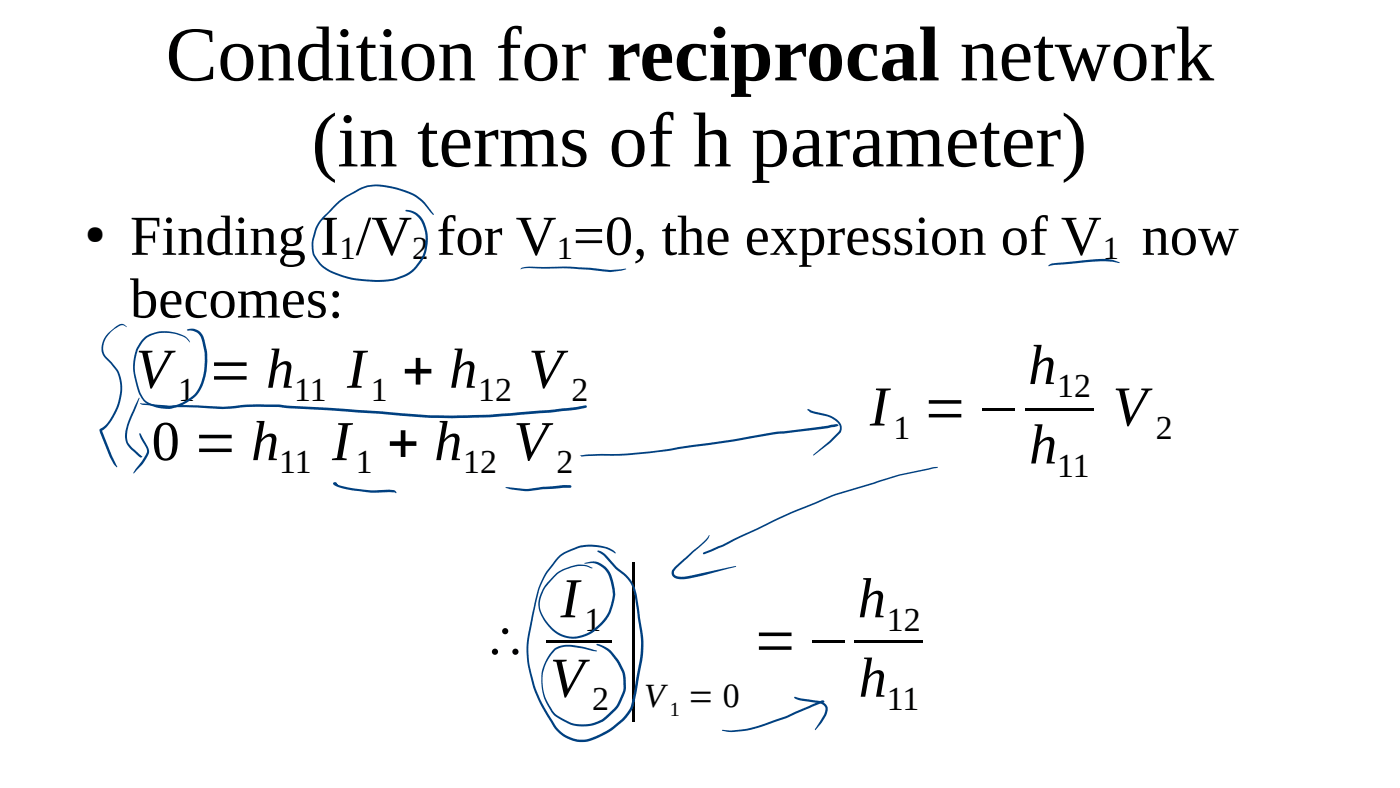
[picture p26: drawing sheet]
<svg xmlns="http://www.w3.org/2000/svg" width="280mm" height="158mm" viewBox="0 0 280 158" stroke-linecap="round" stroke-linejoin="round" font-family="sans-serif">
<defs><g id="words">
<text font-size="31.7" x="124.5" y="137.5">|</text>
<g font-size="15.5">
<text x="33.2" y="16.1">Condition for reciprocal network</text>
<text x="62.3" y="33.3">(in terms of h parameter)</text>
</g>
<g font-size="11.3">
<text x="26" y="50.9">Finding I /V for V =0, the expression of V</text>
<text x="228.3" y="50.9">now</text>
<text x="26" y="63.5">becomes:</text>
<text x="27.2" y="77.5">V = h</text>
<text x="69.4" y="77.5">I + h</text>
<text x="105.7" y="77.5">V</text>
<text x="205.6" y="76.8">h</text>
<text x="174" y="85.1">I =−</text>
<text x="222.5" y="85.1">V</text>
<text x="30.3" y="92">0 = h</text>
<text x="66.4" y="92">I + h</text>
<text x="102.7" y="92">V</text>
<text x="205.8" y="92.6">h</text>
<text x="112.1" y="123.4">I</text>
<text x="171.5" y="123.4">h</text>
<text x="97.1" y="131.5">∴</text>
<text x="150.6" y="131.5">=−</text>
<text x="110" y="139.3">V</text>
<text x="171.7" y="139.3">h</text>
</g>
<g font-size="6.8">
<text x="35.6" y="80.2">1</text>
<text x="58.8" y="80.2">11</text>
<text x="74.2" y="80.2">1</text>
<text x="95.7" y="80.2">12</text>
<text x="114.3" y="80.2">2</text>
<text x="211.5" y="79.4">12</text>
<text x="178.7" y="87.7">1</text>
<text x="231.2" y="87.7">2</text>
<text x="55.9" y="94.6">11</text>
<text x="71.2" y="94.6">1</text>
<text x="92.7" y="94.6">12</text>
<text x="111.3" y="94.6">2</text>
<text x="211.5" y="95.3">11</text>
<text x="116.9" y="126">1</text>
<text x="177.4" y="126">12</text>
<text x="118.5" y="141.9">2</text>
<text x="128.9" y="141.4">V = 0</text>
<text x="177.4" y="141.9">11</text>
</g>
<g font-size="6.5">
<text x="67.9" y="51.8">1</text>
<text x="82.4" y="51.8">2</text>
<text x="111.3" y="51.8">1</text>
<text x="220.6" y="51.8">1</text>
</g>
<text font-size="5.1" x="17" y="48.3">●</text>
<text font-size="4.1" x="134" y="143.1">1</text>
</g></defs>
<g fill="#000">
<path d="M205 81.5h13.7v.6h-13.7z" fill-rule="evenodd"/>
<path d="M109.3 128h13.1v.5h-13.1z" fill-rule="evenodd"/>
<path d="M170.8 128h13.8v.5h-13.8z" fill-rule="evenodd"/>
</g>
<g fill="#004080">
<path d="M66.7 41.2a19.3 19.3 0 0 1 6.9-4.2 17.1 17.1 0 0 1 8.9 1.6l1.2 .7 1.1 1 2 2.5-.1 .2-1.9-2.2a9.9 9.9 0 0 0-5.5-2.9 13.2 13.2 0 0 0-5.8-.5 17.7 17.7 0 0 0-7.8 5.3l-1.1 1.1a8 8 0 0 0-1.9 4.3 4.8 4.8 0 0 0 1.7 4.8 15.9 15.9 0 0 0 8.8 2.9l1.3 .1a10.5 10.5 0 0 0 8.4-2.4 7.8 7.8 0 0 0 .7-10.1 3.6 3.6 0 0 0-2.4-1.1l-.2-.2 .2-.2a4.1 4.1 0 0 1 4 3.6 8.3 8.3 0 0 1-3.3 9.3 12.1 12.1 0 0 1-7.4 1.5 19.2 19.2 0 0 1-9.1-2.2 6.6 6.6 0 0 1-3-3.9 9.8 9.8 0 0 1 1.4-5.9z"/>
<path d="M104.2 53.6l1.1-.3h1.6a95.9 95.9 0 0 1 15.2 .7l3.1-.3v.1a11.5 11.5 0 0 1-5.9 .3l-1.4-.2a87.6 87.6 0 0 0-10.7-.3 6.2 6.2 0 0 0-2.9 .2h-.2z"/>
<path d="M209.7 53.1l.8-.5 3.6-.3a35.3 35.3 0 0 1 7.5-.5l2.3 .6-.1 .2a21.8 21.8 0 0 0-8.2 0l-4.8 .4-1 .2z"/>
<path d="M21.7 66.5a5.4 5.4 0 0 1 2.7-1.8l.4 .1 .6 .6-.9-.4a5.1 5.1 0 0 0-3.8 5.3l.4 .9 2.4 2.6a9 9 0 0 1-.2 8.5 7.6 7.6 0 0 1-3 3.8l.1-.1 2 5.1 1.1 2.2-.1 .1-.7-.6-.8-1.5-1.9-4.9-.1-.4 .1-.3a5.1 5.1 0 0 0 2.4-2.5 9.3 9.3 0 0 0 1-8.9l-2.1-2.5a3.4 3.4 0 0 1 .1-4.9z"/>
<path d="M28 80.6l5.8 .5 3.7-.1 7 .3 4.7-.4 6.5-.1 1.8 .3 8.5 .4 19.9 1.5 4.5 .1a230.5 230.5 0 0 0 26.7-2.1l.3 .3-.2 .2-1.9 .4-2.7 .3a203.9 203.9 0 0 1-22.2 1.4l-4.5-.1-9.7-.8-18.8-1.1-1.7-.2h-6.4l-4.8 .4-7-.4-3.7 .1-5.2-.6z"/>
<path d="M28.6 67.7a7.2 7.2 0 0 1 7.8-.8 2.42 2.42 0 0 1 1.6 1.6v-.1a4.1 4.1 0 0 0-3-1.7 6.3 6.3 0 0 0-6.4 1.6 9.1 9.1 0 0 0-1 8.6 6.1 6.1 0 0 0 1.6 3.3 7.5 7.5 0 0 0 5.4 .9 7.5 7.5 0 0 0 5.4-4.1 12.5 12.5 0 0 0-.1-10l-.5-.5a2.66 2.66 0 0 0-1.9-.4l-.1-.1a2.52 2.52 0 0 1 3.5 2 13 13 0 0 1-1 10.2 8.8 8.8 0 0 1-6.8 3.5 5.4 5.4 0 0 1-5.1-2.6 12.3 12.3 0 0 1-.9-9l.6-1.1z"/>
<path d="M27.8 79.5l.1 .1-.6 1.7a15.3 15.3 0 0 0-1.9 5.7 3 3 0 0 0 1.6 3l1.2 1.1a.22 .22 0 0 1 .2 .4 .21 .21 0 0 1-.4-.1l-1.3-1.1a4 4 0 0 1-1.3-5.2l.8-2.2z"/>
<path d="M27.8 86.7l.2-.1 .1 .1 1.4 2.5a1.99 1.99 0 0 1-.3 2.5l-.8 1.2-1.7 1.7v-.1l.4-.7 1.9-2.6a1.45 1.45 0 0 0 .2-1.8l-1-1.8z"/>
<path d="M66.7 96.5l.1-.1a.46 .46 0 0 1 .6 .3l.1 .3-.4-.3-.1 .1v-.2a8.8 8.8 0 0 0 4.1 1.1l4.1 .3a10.9 10.9 0 0 1 3.7 0l.3 .3v.3l-.3-.2h-1.1l-3.5 .1-2.4-.3a10.9 10.9 0 0 1-5.2-1.3z"/>
<path d="M101.1 97.4h.9a14.1 14.1 0 0 0 6.5-.1l4.3-.4 1.3 .1 .2 .2-.3 .3-5.1 .3a15.4 15.4 0 0 1-6.8 0l-.9-.3z"/>
<path d="M116 91l.5 .1-.2 .1z"/>
<path d="M116.3 91.1l.1-.1 .1 .1-.1 .1z"/>
<path d="M116.3 91l4.1-.3a65.1 65.1 0 0 0 10.2-.5l5.1-.9a274.5 274.5 0 0 0 19.9-3l8.7-1 2.9-.5 .5 .2-.6 .3-1.1 .2a332.5 332.5 0 0 0-22.5 3.2l-12.8 1.8a65.2 65.2 0 0 1-11 .6l-3.3 .1z"/>
<path d="M161.4 81.9l.3-.2 .5 .5v-.2l2.8 .7a3.7 3.7 0 0 1 3.4 2.8l-.3 .9a24.8 24.8 0 0 1-5.4 4.7l-.1-.2a38.1 38.1 0 0 0 5.2-4.7 1.65 1.65 0 0 0-.9-2.3l-1.3-.6-3.4-.8z"/>
<path d="M140.7 110.4l4.6-1.9a259.4 259.4 0 0 1 19.3-8.8l2.7-1.1 12.4-3.7 6.9-1.5h1l-.3 .1-7.3 1.6-12.6 3.8a297.7 297.7 0 0 0-18.8 8.3l-3.9 2-2.4 1-1.5 .6-.2-.2z"/>
<path d="M135 113.3l5.5-4.9 1.3-1.4 .1 .1a6.5 6.5 0 0 1-2.4 2.6l-4.2 3.8-.5 .7v.5a1.2 1.2 0 0 0 1.3 .6l1.7-.2 9.3-2 .1 .1-6.6 1.8-2.7 .6a3.7 3.7 0 0 1-3.2-.3 1.29 1.29 0 0 1 .3-2z"/>
<path d="M111.7 111.2a9.9 9.9 0 0 1 7.9-2.2 5.2 5.2 0 0 1 3.6 1.5l-.2 .1a9.2 9.2 0 0 0-7.9-.8 6.7 6.7 0 0 0-4.3 3.1l-1.2 1.4a16 16 0 0 0-2.5 7l-1.3 6.3a23.9 23.9 0 0 0 4 15.3l1.4 2.3a6.4 6.4 0 0 0 8.7 1.6 12.4 12.4 0 0 0 6.3-5.6l.6-2.7 1.2-7.2a20.7 20.7 0 0 0-.4-7.7 19.6 19.6 0 0 0-1.4-6.9l-.7-.9-.8-.9a15.9 15.9 0 0 1-4-3.9l-1.3-.8 .2-.2 .6 .2 1 .7a18.5 18.5 0 0 0 4.1 4.1l1 1.1 .5 1a21.8 21.8 0 0 1 1.2 6.4 20.8 20.8 0 0 1 .4 8.7l-1.3 7a7.9 7.9 0 0 1-3.6 5.9 13.3 13.3 0 0 1-7.1 3.2 7 7 0 0 1-5.8-3.2 28.1 28.1 0 0 1-5.2-13.2l-.1-2.6a71.3 71.3 0 0 1 2.7-12.6 16.7 16.7 0 0 1 3.7-5.5z"/>
<path d="M111.1 114.8a7.7 7.7 0 0 1 6.6-1.7l.8 .4-.1 .1a5.4 5.4 0 0 0-4.5 0 7.1 7.1 0 0 0-4.1 3 5.5 5.5 0 0 0-1.3 6.2 7.1 7.1 0 0 0 6 4.5 8.6 8.6 0 0 0 7.2-5.1 8.3 8.3 0 0 0-.9-8.5 3.4 3.4 0 0 0-2.8-1.1l-1 .1v-.2a4.2 4.2 0 0 1 5.6 3.7 8.9 8.9 0 0 1-.8 6.8 8.5 8.5 0 0 1-8 4.6 7.9 7.9 0 0 1-6.1-7.1 8.5 8.5 0 0 1 3-5.4z"/>
<path d="M110.8 129.7a5.1 5.1 0 0 1 3.8-.8l2.1 .4 2.7 .8h-.8l-4-.8a4.2 4.2 0 0 0-4.9 2.5 9.3 9.3 0 0 0 1.7 11.2l.9 .5a7.5 7.5 0 0 0 10.1-1.5l1-1.2 1.1-2.4 .2-.9a7.4 7.4 0 0 0-1.4-5.3l-1.2-1.5a8.4 8.4 0 0 0-2.8-1.9l.1-.1a5.6 5.6 0 0 1 3.1 1.7 10.8 10.8 0 0 1 2.6 4.5 7.3 7.3 0 0 1 0 3.3l-.9 2a10.5 10.5 0 0 1-4.4 4.4 8.4 8.4 0 0 1-8.6-1.3l-.2-.2a10.2 10.2 0 0 1-1.9-10.9l.8-1.4z"/>
<path d="M144.5 145.9l1.1 .1a20.7 20.7 0 0 0 8.2-1.7 47 47 0 0 0 7.2-2.9l3.3-1.4h.4l.2 .2-.1 .2-3.7 1.4a58.8 58.8 0 0 1-9.6 3.7l-2.2 .5-2.7 .3-2.1-.2z"/>
<path d="M158.8 139.4l.2-.2 1.3 .4 3.7 .5a1.75 1.75 0 0 1 1.3 2.7 10.9 10.9 0 0 1-2.2 3.1l-.1-.1 1.9-3.2a1.31 1.31 0 0 0-1-2l-3.9-.6-.7-.2z"/>
</g>
<use href="#words"/>
</svg>
